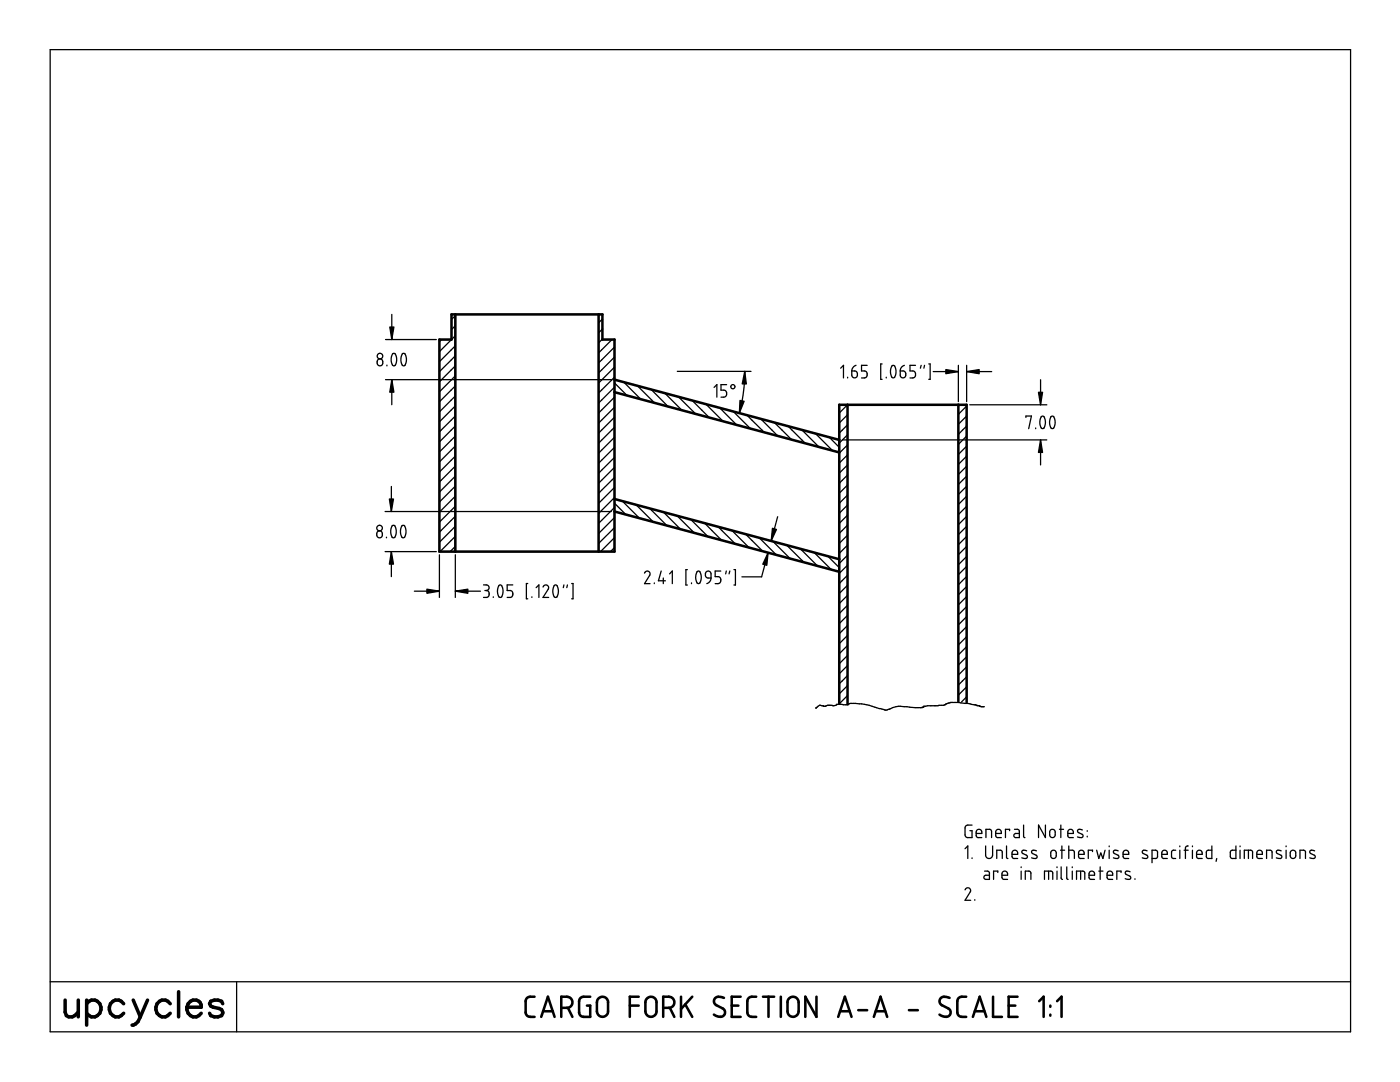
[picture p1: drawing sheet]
<svg xmlns="http://www.w3.org/2000/svg" width="279mm" height="216mm" viewBox="0 0 279 216" stroke-linecap="round" stroke-linejoin="round" font-family="sans-serif">
<g fill="none" stroke="#000" stroke-width=".25">
<path d="M10 9.9h259.5v196h-259.5zM75.4 71.8l.4-.2 .4 .2 .2 .7-.2 .4-.4 .1-.4-.2-.1-.3zM76.9 75.8h45.1M76.9 67.8h10.2M77.2 72.9v.1M78.2 62.7v5.1M78.2 75.8v5M78.4 70.6v-.1a.76 .76 0 0 1 .7 1l-.1 1.2a.45 .45 0 0 1-.6 .2 .45 .45 0 0 1-.3-.5v-.9zM80.3 70.6l.1-.1a.76 .76 0 0 1 .7 1v.6l-.3 .8a.63 .63 0 0 1-.8-.8l.1-.9zM88.1 67.8l-.4 .4M90.9 75l-3.2 3.2M90.9 77l-3.2 3.2"/>
<path d="M90.9 79l-3.2 3.2M90.9 73l-3.2 3.2M90.9 65l-.8 .8M90.9 67l-3.2 3.2M90.9 69l-3.2 3.2M90.9 71l-3.2 3.2M90.9 63l-.8 .8M120.2 65.7l-.7 .7M120.2 67.7l-.7 .7M120.2 63.7l-.7 .7M122.1 67.8l-2.6 2.6M122.6 76.4l2.6 2.5"/>
<path d="M122.6 73.3l-3.1 3.1M122.6 75.2l-3.1 3.2M122.6 77.3l-3.1 3.1M122.6 71.2l-3.1 3.2M122.6 79.2l-3.1 3.2M122.6 69.3l-3.1 3.1M124.5 76.2l3.4 3.5M127.2 77l3.4 3.4M129.9 77.7l3.4 3.4M132.7 78.4l3.4 3.5M135.2 74.1h14.7M135.4 79.2l3.4 3.4"/>
<path d="M138.1 79.9l3.5 3.4M142.5 77.3l.6-.5v2.4M145 76.8h-1.1v1.1h.8l.3 .5v.4l-.2 .3-.9 .1M148.6 74.1l-.3 4.5-.7 3.8M167.8 73.5l.5-.6v2.5M169.2 75.3v.1M170 74h.7l.3 .2 .1 .8-.2 .3-.5 .1-.3-.2zM170.8 72.9l-.6 .4-.2 .7M173.1 72.9h-1.2v1.1h.8l.4 .5-.1 .5-.2 .3-.9 .1M176 72.6h-.2v3.1h.2M176.9 75.3v.1M178 73h.1a.67 .67 0 0 1 .7 .8l-.2 1.3a.43 .43 0 0 1-.5 .3 .43 .43 0 0 1-.3-.6l-.1-.9z"/>
<path d="M179.7 74h.6l.3 .2 .2 .8-.2 .2-.5 .2-.4-.3zM180.5 72.9l-.6 .4-.2 .7M182.7 72.9h-1.1v1.1h.8l.3 .5v.5l-.2 .3-.9 .1M183.8 72.9l-.1 .6M184.5 72.9l-.1 .6M185.4 72.6h.2v3.1h-.2M186.2 74.1h5.1M191.3 72.9v7.2M192.9 74.1h5M192.9 72.9v7.2M207.7 75.8v5M78.1 97.1v5"/>
<path d="M90.9 95l-3.2 3.2M90.9 97l-3.2 3.2M90.9 99l-3.2 3.2M90.9 93l-3.2 3.2M90.9 85l-3.2 3.2M90.9 87l-3.2 3.2M90.9 89l-3.2 3.2M90.9 91l-3.2 3.2M90.9 83l-3.2 3.2M90.9 81l-3.2 3.2M122.6 93.3l-3.1 3.1M122.6 95.3l-3.1 3.1"/>
<path d="M122.6 97.3l-3.1 3.1M122.6 99.3l-3.1 3.1M122.6 83.2l-3.1 3.2M122.6 85.3l-3.1 3.1M122.6 87.2l-3.1 3.2M122.6 89.3l-3.1 3.1M122.6 91.3l-3.1 3.1M122.6 81.3l-3.1 3.1M124.2 100l3.4 3.4M140.9 80.6l3.4 3.5M143.6 81.4l3.4 3.4M146.3 82.1l3.5 3.4"/>
<path d="M149.1 82.8l3.4 3.5M151.8 83.6l3.4 3.4M154.5 84.3l3.5 3.4M157.3 85l3.4 3.5M160 85.8l3.4 3.4M162.8 86.5l3.4 3.4M165.5 87.2l2 2.1M168.1 87.8h40.8M169.1 96.8l-1.6 1.6M169.1 98.8l-1.6 1.6M169.1 94.8l-1.6 1.6M169.1 86.8l-1.6 1.6"/>
<path d="M169.1 88.8l-1.6 1.6M169.1 90.8l-1.6 1.6M169.1 92.8l-1.6 1.6M169.1 84.8l-1.6 1.6M169.1 80.8l-1.6 1.6M169.1 82.8l-1.6 1.6M192.9 95l-1.6 1.7M192.9 97l-1.6 1.7M192.9 99l-1.6 1.7M192.9 91l-1.6 1.7M192.9 83l-1.6 1.7M192.9 89l-1.6 1.7"/>
<path d="M192.9 93l-1.6 1.7M192.9 87l-1.6 1.7M192.9 85l-1.6 1.7M192.9 81l-1.6 1.7M193.5 80.8h15.4M204.7 83.3v-.3h1.1l-.5 2.5M206.7 85.4v.1M207.7 87.8v5M207.8 83.2a.51 .51 0 0 1 .6 0 .51 .51 0 0 1 .2 .5v1l-.3 .7a.69 .69 0 0 1-.8-.8l.1-.8zM209.7 83.2a.53 .53 0 0 1 .6 0 .53 .53 0 0 1 .2 .6l.1 .8-.2 .7a.44 .44 0 0 1-.6 .2 .44 .44 0 0 1-.3-.6v-.8zM75.3 106.2l.4-.3 .5 .2 .1 .7-.2 .4-.5 .1-.3-.2-.1-.3zM76.9 102.1h45.1"/>
<path d="M76.9 110.1h10.2M77.1 107.2v.1M78.1 110.1v5M78.3 104.9a.65 .65 0 0 1 .6 .2 .65 .65 0 0 1 .2 .7l-.2 1.2a.42 .42 0 0 1-.5 .3 .42 .42 0 0 1-.3-.5l-.1-1zM80.2 104.9a.58 .58 0 0 1 .6 .1 .58 .58 0 0 1 .2 .7v.6l-.2 .7a.42 .42 0 0 1-.5 .3 .42 .42 0 0 1-.3-.5l-.1-1zM82.7 118h5M87.7 110.7v8.5M90.9 105l-3.2 3.2M90.9 107l-3.1 3.1M90.9 109l-1.1 1.1M90.9 103l-3.2 3.2M90.9 101l-3.2 3.2"/>
<path d="M90.9 118h5M90.9 110.7v8.5M96.5 116.7h.7l.4 .3-.1 .6-.5 .2M96.8 117.8h.2M97 117.8l.6 .3v.7l-.3 .4h-.8M98.4 119.1v.1M99.6 116.8a.64 .64 0 0 1 .8 .8l-.2 1.2-.1 .3-.4 .1-.3-.4-.1-.8zM102.3 116.7h-1.1v1.1l.8 .1 .3 .4v.5l-.2 .3-.9 .1M105.3 116.4h-.2v3.1h.2M106.2 119.1v.1M107 117.3l.5-.6v2.5M108.4 117.1l.5-.4 .3 .1 .3 .3v.4l-1.1 1.7h1.1"/>
<path d="M110.6 116.9v-.1a.62 .62 0 0 1 .8 .8l-.1 1.3-.2 .2-.4 .1-.3-.5-.1-.6zM112.5 116.7l-.1 .6M113.2 116.7l-.1 .6M114.1 116.4h.3v3.1h-.3M122.6 100.4l2.3 2.3M122.6 103.3l-3.1 3.1M122.6 105.3l-3.1 3.1M122.6 107.3l-2.8 2.8M122.6 101.3l-3.1 3.1M122.6 109.3l-.8 .8M126.9 100.7l3.4 3.4M128.6 114.4l.2-.3 .4-.2 .5 .3v.5l-1.1 1.8h1.1"/>
<path d="M129.7 101.5l3.4 3.4M130.6 116.3v.2M132 113.9l-.6 2h1.4M132.4 115.3v1.2M132.4 102.2l3.4 3.4M133.6 114.5l.6-.6v2.6M135.1 102.9l3.5 3.4M137.2 113.7h-.3v3h.3M137.9 103.7l3.4 3.4M138 116.3v.2M139.1 114.1a.55 .55 0 0 1 .6 .1 .55 .55 0 0 1 .2 .5v.8l-.2 .8a.51 .51 0 0 1-.6 0 .51 .51 0 0 1-.2-.6v-.8zM140.6 104.4l3.4 3.4"/>
<path d="M140.9 114.2l.4-.3 .5 .3 .1 1.1h-.7l-.3-.1-.1-.4zM141.9 115.3l-.2 .7-.6 .5M143.3 105.1l3.4 3.4M143.8 113.9h-1.1v1.2h.8l.3 .5v.5l-.2 .2-.9 .2M144.9 113.9l-.1 .6M145.6 113.9l-.1 .6M146.1 105.8l3.4 3.5M146.5 113.7h.3v3h-.3M148.8 106.6l3.4 3.4M151.5 107.3l3.4 3.4M153.3 110.3l-1.3 4.8h-3.9M154.3 108l3.4 3.5"/>
<path d="M155.2 103.1l-1.3 4.8M157 108.8l3.4 3.4M159.7 109.5l3.5 3.4M162.5 110.2l3.4 3.4M165.2 111l2.3 2.3M169.1 116.8l-1.6 1.6M169.1 118.8l-1.6 1.6M169.1 114.8l-1.6 1.6M169.1 106.8l-1.6 1.6M169.1 108.8l-1.6 1.6M169.1 110.8l-1.6 1.6M169.1 112.8l-1.6 1.6"/>
<path d="M169.1 104.8l-1.6 1.6M169.1 100.8l-1.6 1.6M169.1 102.8l-1.6 1.6M192.9 113l-1.6 1.7M192.9 105l-1.6 1.7M192.9 107l-1.6 1.7M192.9 101l-1.6 1.7M192.9 119l-1.6 1.7M192.9 117l-1.6 1.7M192.9 115l-1.6 1.7M192.9 111l-1.6 1.7M192.9 109l-1.6 1.7"/>
<path d="M192.9 103l-1.6 1.7M169.1 136.8l-1.6 1.7M169.1 138.8l-1.5 1.5M169.1 134.8l-1.6 1.6M169.1 126.8l-1.6 1.6M169.1 128.8l-1.6 1.7M169.1 130.8l-1.6 1.6M169.1 132.8l-1.6 1.7M169.1 124.8l-1.6 1.6M169.1 120.8l-1.6 1.6M169.1 122.8l-1.6 1.6M192.9 139l-1 1.1"/>
<path d="M192.9 137.1l-1.6 1.6M192.9 135l-1.6 1.7M192.9 133.1l-1.6 1.6M192.9 131l-1.6 1.7M192.9 129l-1.6 1.7M192.9 127l-1.6 1.7M192.9 125l-1.6 1.7M192.9 123l-1.6 1.7M192.9 121l-1.6 1.7M196.4 141h-.6l-1.1-.4-3.4-.4h-1.6l-1.4 .5-4 .2v.2l-.3 .1-3-.2a6.2 6.2 0 0 0-4 .7l-1.5-.3a12.6 12.6 0 0 0-6-1l-.2 .2-2.3-.1-.6 .3-1.2-.1-.4 .2h-.5a.92 .92 0 0 0-1.4 .4h-.1M192.6 177.6l.5-.5 .4 .1 .2 .3v.4l-1.1 1.7h1.1M192.6 169.4l.5-.6v2.5"/>
<path d="M194 164.6l-1 .1-.3 .2-.1 1.8 .4 .4h1v-1.3h-.4M194 171.2v.1M194.5 179.5v.1M194.8 166.3h1.1v-.4l-.2-.3-.5-.1-.3 .2-.1 1.1 .3 .3h.8M196.5 173.8h.6l.3 .3 .1 1.4-1-.1-.2-.4 .2-.3 1-.1M196.7 168.8v2l.3 .4 .3 .1 .5-.1 .3-.4v-2M196.8 167.1v-1.6l1 .1 .1 1.5M198.7 166.3h1.1l-.2-.7-.5-.1-.3 .2-.1 1.1 .3 .3h.8M198.9 171.3v-1.6l1 .1 .1 1.5M199.1 174.1v-.3h-.8v1.7M200 174.6h1.1l-.2-.7-.5-.1-.3 .2-.1 1.1 .3 .4h.8M200.9 168.8v2.3l.2 .2"/>
<path d="M201.5 165.8v-.3h-.8v1.6M202 170.5h1.1v-.5l-.2-.2-.5-.1-.3 .2-.1 1 .3 .4h.8M202.5 165.5h.6l.3 .3v1.3h-.9l-.2-.3 .1-.4 1-.1M203.8 173v.1M203.8 173.8v1.7M204.3 164.6v2.3l.3 .2M204.6 175.5v-1.7l1 .1 .1 1.6M204.9 169.8l-.6-.1a.35 .35 0 0 0-.4 .2 .35 .35 0 0 0 .2 .4l.8 .3a.43 .43 0 0 1 0 .7 .43 .43 0 0 1-.6 0l-.4-.1M206.8 169.8l-.5-.1a.35 .35 0 0 0-.4 .2 .35 .35 0 0 0 .2 .4l.7 .3a.43 .43 0 0 1 0 .7 .43 .43 0 0 1-.6 0l-.3-.1M208.4 175.5v-1.7h1.4l.2 .1 .1 1.6M208.6 164.6v2.5l-1.3-2.5v2.5M209.3 173.8v1.7"/>
<path d="M209.6 165.6l.5-.1 .4 .3 .1 .9-.4 .4h-.4l-.3-.3v-.9zM209.8 169.8l.6-.1 .3 .2 .1 1-.4 .4h-.3l-.4-.3v-.9zM210.9 173v.1M210.9 173.8v1.7M211.4 165.5h.9M211.6 169.7h.9M211.7 164.6v2.5M211.8 173v2.2l.2 .3M211.9 168.8v2.5M212.9 173v2.3l.3 .2M213.1 166.3h1.1v-.4l-.2-.3-.5-.1-.3 .2-.1 1.2 .3 .2h.8M213.3 169.7l1 .1 .1 1.5"/>
<path d="M213.3 168.8v2.5M214 173v.1M214 173.8v1.7M214.8 175.5v-1.7h1.4l.2 .1 .1 1.6M215.2 170.5h1.2l-.1-.5-.1-.2-.5-.1-.4 .2-.1 1 .4 .4h.8M215.7 173.8v1.7M216 165.6l-.6-.1a.35 .35 0 0 0-.3 .2 .35 .35 0 0 0 .1 .4l.8 .4a.43 .43 0 0 1 0 .6 .43 .43 0 0 1-.6 0l-.4-.1M217 165.8v.1M217 166.9v.1M217.3 174.6h1.1l-.1-.7-.6-.1-.2 .2-.2 .3v.9l.4 .3h.7M218 169.9v-.2h-.8v1.6M218.9 169.7l.4 1.6 .4-1.1 .4 1.1 .4-1.6"/>
<path d="M219.3 173.8h.8M219.6 173v2.5M220.9 174.6h1.2l-.1-.4-.2-.3-.4-.1-.4 .2-.1 1.1 .4 .4h.8M221.4 168.8v.2M221.4 169.7v1.6M223.2 169.8l-.5-.1a.36 .36 0 0 0-.5 .1 .36 .36 0 0 0 .2 .5l.8 .4a.46 .46 0 0 1-.1 .6 .46 .46 0 0 1-.7-.1h-.2M223.7 174.1v-.3h-.8v1.7M224.1 170.5h1.2l-.1-.5-.2-.2-.4-.1-.4 .2-.1 1 .4 .4h.8M225.5 173.9l-.5-.1a.36 .36 0 0 0-.4 .2 .36 .36 0 0 0 .1 .5l.8 .3a.43 .43 0 0 1 0 .7 .43 .43 0 0 1-.6-.1l-.3-.1M226.5 175.3v.2M228.9 169.8l-.6-.1a.34 .34 0 0 0-.3 .2 .34 .34 0 0 0 .2 .4l.8 .4a.47 .47 0 0 1-.2 .6 .47 .47 0 0 1-.6-.1h-.2M229.9 171.3h.8l.3-.3v-1l-.3-.3h-.8v2.4"/>
<path d="M231.9 170.5h1.1l-.2-.7-.5-.1-.3 .1-.1 .3v.9l.3 .3h.8M234.6 169.7h-.5l-.3 .2 .1 1.3 .7 .1M235.5 168.8v.2M235.5 169.7v1.6M236.3 169.7h.8M237.1 168.8l-.4 .1-.1 .3v2.1M238 168.8v.2M238 169.7v1.6M238.8 170.5h1.1l-.2-.7-.5-.1-.3 .2-.1 1.1 .3 .3h.8M241.9 168.8v2.5l-1-.1-.2-.2 .1-1.1 .2-.2h.9M242.8 171.3l-.1 .6M246.7 168.8v2.5h-.9l-.3-.4 .1-1.1 .2-.1h.9"/>
<path d="M247.5 168.8v.2M247.5 169.7v1.6M248.3 171.3v-1.6h1.4l.2 .1 .1 1.5M249.2 169.7v1.6M250.8 170.5h1.1l-.1-.7-.6-.1-.2 .1-.2 .3v.9l.3 .3h.8M252.8 171.3v-1.6l1 .1 .1 1.5M255.7 169.8l-.6-.1a.34 .34 0 0 0-.4 .2 .34 .34 0 0 0 .2 .4l.8 .4a.46 .46 0 0 1-.1 .6 .46 .46 0 0 1-.6-.1h-.3M256.7 168.8v.2M256.7 169.7v1.6M257.7 169.8l.4-.1 .5 .3v.9l-.4 .4h-.4l-.3-.4v-.8zM259.4 171.3v-1.6l1.1 .1v1.5M262.4 169.8l-.7-.1a.34 .34 0 0 0-.3 .2 .34 .34 0 0 0 .2 .4l.8 .4a.47 .47 0 0 1-.2 .6 .47 .47 0 0 1-.6-.1h-.2"/>
<path d="M10 195.9h259.5M47.2 195.9v10"/>
<circle cx="75.8" cy="71.1" r=".55"/>
<circle cx="146.3" cy="77.2" r=".42"/>
<circle cx="75.7" cy="105.4" r=".55"/>
</g>
<g fill="none" stroke="#000" stroke-width=".7">
<path d="M13 199.6v2.4l.3 .6 .4 .3h.7l.5-.3 .7-.6M15.6 199.6v3.3M17.3 199.6v5M26.6 199.6l1.4 3.3M29.4 199.6l-1.4 3.3M35.6 197.9v5M38 199.8a1.31 1.31 0 0 1 1.5-.1 1.31 1.31 0 0 1 .7 1.3h-2.9l.2-.7zM17.3 200.3a1.64 1.64 0 0 1 2.5-.2 1.64 1.64 0 0 1-.4 2.5 1.45 1.45 0 0 1-2.1-.4M24.7 200.3a1.64 1.64 0 0 0-2.6-.2 1.64 1.64 0 0 0 .4 2.5 1.45 1.45 0 0 0 2.2-.4M28 202.9a1.91 1.91 0 0 1-1.6 1.7M34 200.3a1.64 1.64 0 0 0-2.6-.2 1.64 1.64 0 0 0 .4 2.5 1.45 1.45 0 0 0 2.2-.4M37.3 201a1.58 1.58 0 0 0 .9 1.8 1.58 1.58 0 0 0 2-.6"/>
<path d="M44.4 200.3l-.2-.5-.7-.2h-.7l-.7 .2-.3 .5 .3 .4 2.1 .8 .2 .7-.2 .4-.7 .3h-.7l-.7-.3-.3-.4"/>
</g>
<g fill="none" stroke="#000" stroke-width=".51">
<path d="M90.1 62.7h30.1v5.1h2.4v42.3h-34.9v-42.3h2.4zM90.9 62.7v47.4M119.5 62.7v47.4M122.6 75.8l44.9 12M122.6 78.3l44.9 12M122.6 99.6l44.9 12M169.1 80.8v59.6M191.3 80.8v59.2M122.6 102.1l44.9 12M192.9 140.1v-59.3h-25.4v59.5M106.7 198.9h-1.2l-.4 .3-.2 .5v2.4l.1 .4 .5 .4h1.2M117.8 198.9h-1.5l-.4 .2-.3 .4v2.6l.1 .4 .4 .3 1.7 .1v-2.2h-.7"/>
<path d="M119.4 199.2l.5-.3h.6l.5 .3 .3 .5v2.3l-.2 .5-.5 .3h-.9l-.5-.7-.1-2.1zM127.5 198.9h-1.8v4M129.1 199.2l.6-.3h.5l.5 .3 .3 .5v2.3l-.3 .5-.4 .3h-.8l-.6-.6-.1-2.3zM135.9 198.9v4M138.2 198.9l-2.3 2.4M144.5 199.1l-.8-.2h-.7l-.4 .4-.1 .5 .3 .7 1.7 1 .2 .3-.1 .7-.4 .3-.4 .1-.7-.1-.6-.3M147.8 198.9h-1.8v4h1.8M150.9 198.9l-1.3 .1-.3 .3-.2 .5v2.2l.2 .5 .4 .3 1.2 .1M152.3 198.9h2.2M153.4 198.9v4M155.8 198.9v4M157.4 199.2l.5-.3h.7l.4 .3 .3 .4v2.5l-.2 .4-.5 .3h-.8l-.4-.3-.2-.4v-2.3z"/>
<path d="M162.9 198.9v4l-2.2-4v4M189.5 199.1l-.8-.2h-.6l-.5 .4-.1 .5 .3 .7 1.8 1 .1 .3-.1 .7-.3 .3-.5 .1-.7-.1-.6-.3M192.8 198.9h-1.2l-.4 .4-.1 .4v2.4l.1 .4 .6 .4h1M198.2 198.9v4h1.8M203.1 198.9h-1.8v4h1.8M207.4 199.8l.9-.9v4M211 199.8l.9-.9v4M108 202.9l1.3-4 1.4 4M108.4 201.8h1.9M112 201.1h1.3l.6-.3 .3-.5v-.5l-.4-.7-.6-.2h-1.2v4M113.3 201.1l.9 1.8M125.7 200.7h1.8"/>
<path d="M132.4 201.1h1.3l.6-.3 .2-.4 .1-.6-.5-.7-.6-.2h-1.1v4M133.7 201.1l.9 1.8M136.8 200.4l1.4 2.5M146 200.7h1.4M167.3 202.9l1.3-4 1.3 4M167.6 201.8h2M171.3 201.6h1.8M174.4 202.9l1.3-4 1.4 4M174.8 201.8h1.9M181.4 201.6h1.8M194.2 202.9l1.3-4 1.3 4M194.5 201.8h2"/>
<path d="M201.3 200.7h1.3M209.6 200.7v.2M209.6 202.5v.2"/>
</g>
<g fill="#000" stroke="#000" stroke-width=".25">
<path d="M78.2 75.8l.4 2.5h-.8zM77.8 65.3h.8l-.4 2.5zM148.6 74.1l.3 2.5h-.8zM188.8 73.7l2.5 .4-2.5 .5zM192.9 74.1l2.5-.4v.9zM147.7 79.9l.8 .2-.9 2.3zM207.7 87.8l.4 2.5h-.9zM207.2 78.3h.9l-.4 2.5zM77.7 99.6h.8l-.4 2.5zM78.1 110.1l.4 2.5h-.8zM85.2 117.6l2.5 .4-2.5 .4zM90.9 118l2.5-.4v.8z"/>
<path d="M153.3 110.3l-.3 2.5-.8-.2zM154.2 105.4l.8 .2-1.1 2.3z"/>
</g>
</svg>
